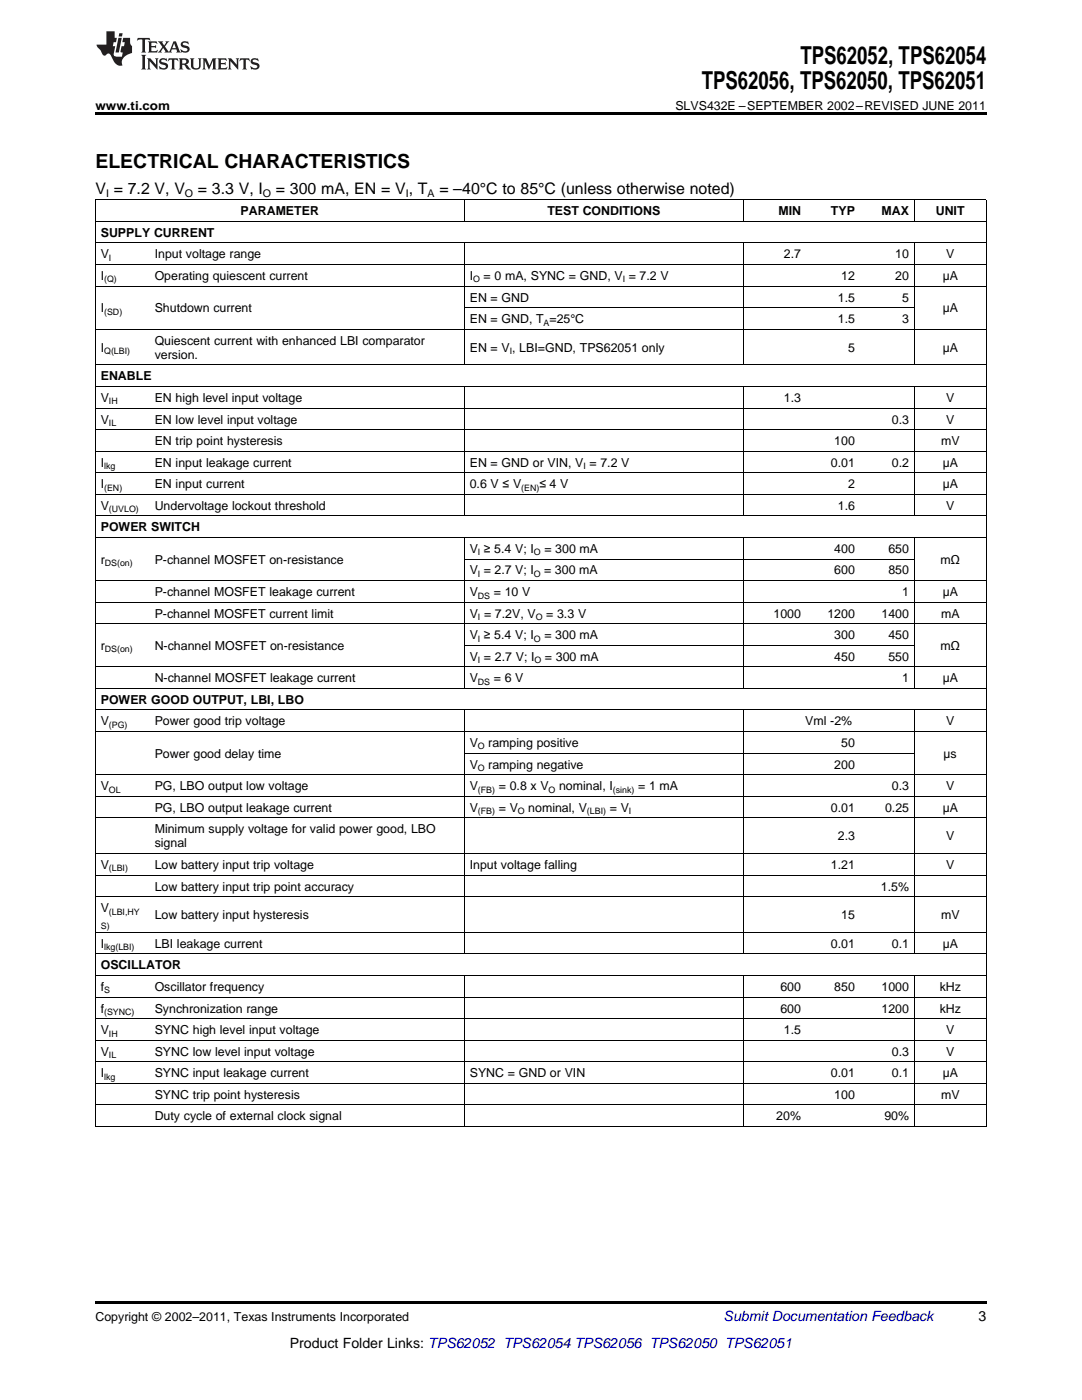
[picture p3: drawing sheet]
<svg xmlns="http://www.w3.org/2000/svg" width="216mm" height="279mm" viewBox="0 0 216 279" stroke-linecap="round" stroke-linejoin="round" font-family="sans-serif">
<defs><g id="words">
<g font-size="4.9">
<text x="140.1" y="17.8">TPS62056, TPS62050, TPS62051</text>
<text x="159.7" y="12.8">TPS62052, TPS62054</text>
</g>
<text font-size="3.9" x="19" y="33.5">ELECTRICAL CHARACTERISTICS</text>
<g font-size="3.2">
<text x="19" y="38.7">V = 7.2 V, V</text>
<text x="39.5" y="38.7">= 3.3 V, I</text>
<text x="55" y="38.7">= 300 mA, EN = V , T</text>
<text x="87.7" y="38.7">= –40°C to 85°C (unless otherwise noted)</text>
</g>
<text font-size="2.8" fill="#0000c8" x="144.4" y="263.6">Submit Documentation Feedback</text>
<g font-size="2.8">
<text x="195.3" y="263.6">3</text>
<text x="57.8" y="269">Product Folder Links: TPS62052 TPS62054 TPS62056 TPS62050 TPS62051</text>
</g>
<g font-size="2.5">
<text x="19" y="21.9">www.ti.com</text>
<text x="134.8" y="21.9">SLVS432E –SEPTEMBER 2002–REVISED JUNE 2011</text>
<text x="20.1" y="47.3">SUPPLY CURRENT</text>
<text x="48" y="43">PARAMETER</text>
<text x="109.2" y="43">TEST CONDITIONS</text>
<text x="155.3" y="43">MIN</text>
<text x="165.8" y="43">TYP</text>
<text x="175.9" y="43">MAX</text>
<text x="186.7" y="43">UNIT</text>
<text x="20.1" y="51.6">V</text>
<text x="30.9" y="51.6">Input voltage range</text>
<text x="156.4" y="51.6">2.7</text>
<text x="178.6" y="51.6">10</text>
<text x="188.8" y="51.6">V</text>
<text x="20.1" y="55.9">I</text>
<text x="30.9" y="55.9">Operating quiescent current</text>
<text x="93.7" y="55.9">I</text>
<text x="96.5" y="55.9">= 0 mA, SYNC = GND, V = 7.2 V</text>
<text x="167.9" y="55.9">12</text>
<text x="178.6" y="55.9">20</text>
<text x="188.1" y="55.9">µA</text>
<text x="20.1" y="62.3">I</text>
<text x="30.9" y="62.3">Shutdown current</text>
<text x="93.7" y="60.2">EN = GND</text>
<text x="93.7" y="64.5">EN = GND, T =25°C</text>
<text x="167.2" y="60.2">1.5</text>
<text x="167.2" y="64.5">1.5</text>
<text x="180" y="60.2">5</text>
<text x="180" y="64.5">3</text>
<text x="188.1" y="62.3">µA</text>
<text x="20.1" y="70.2">I</text>
<text x="30.9" y="68.8">Quiescent current with enhanced LBI comparator</text>
<text x="30.9" y="71.6">version.</text>
<text x="93.7" y="70.2">EN = V , LBI=GND, TPS62051 only</text>
<text x="169.2" y="70.2">5</text>
<text x="188.1" y="70.2">µA</text>
<text x="20.1" y="75.9">ENABLE</text>
<text x="20.1" y="80.2">V</text>
<text x="30.9" y="80.2">EN high level input voltage</text>
<text x="156.4" y="80.2">1.3</text>
<text x="188.8" y="80.2">V</text>
<text x="20.1" y="84.5">V</text>
<text x="30.9" y="84.5">EN low level input voltage</text>
<text x="30.9" y="88.8">EN trip point hysteresis</text>
<text x="166.5" y="88.8">100</text>
<text x="178" y="84.5">0.3</text>
<text x="187.8" y="88.8">mV</text>
<text x="188.8" y="84.5">V</text>
<text x="20.1" y="93.1">I</text>
<text x="30.9" y="93.1">EN input leakage current</text>
<text x="93.7" y="93.1">EN = GND or VIN, V = 7.2 V</text>
<text x="165.8" y="93.1">0.01</text>
<text x="178" y="93.1">0.2</text>
<text x="188.1" y="93.1">µA</text>
<text x="20.1" y="97.4">I</text>
<text x="20.1" y="101.7">V</text>
<text x="30.9" y="97.4">EN input current</text>
<text x="30.9" y="101.7">Undervoltage lockout threshold</text>
<text x="93.7" y="97.4">0.6 V ≤ V</text>
<text x="107.6" y="97.4">≤ 4 V</text>
<text x="167.2" y="101.7">1.6</text>
<text x="169.2" y="97.4">2</text>
<text x="188.1" y="97.4">µA</text>
<text x="188.8" y="101.7">V</text>
<text x="20.1" y="106">POWER SWITCH</text>
<text x="20.1" y="112.5">r</text>
<text x="30.9" y="112.5">P-channel MOSFET on-resistance</text>
<text x="93.7" y="110.3">V ≥ 5.4 V; I</text>
<text x="108.6" y="110.3">= 300 mA</text>
<text x="166.5" y="110.3">400</text>
<text x="177.3" y="110.3">650</text>
<text x="187.6" y="112.5">mΩ</text>
<text x="30.9" y="119">P-channel MOSFET leakage current</text>
<text x="93.7" y="114.7">V = 2.7 V; I</text>
<text x="93.7" y="119">V</text>
<text x="98.5" y="119">= 10 V</text>
<text x="108.6" y="114.7">= 300 mA</text>
<text x="166.5" y="114.7">600</text>
<text x="177.3" y="114.7">850</text>
<text x="180" y="119">1</text>
<text x="188.1" y="119">µA</text>
<text x="30.9" y="123.3">P-channel MOSFET current limit</text>
<text x="93.7" y="123.3">V = 7.2V, V</text>
<text x="109" y="123.3">= 3.3 V</text>
<text x="154.3" y="123.3">1000</text>
<text x="165.1" y="123.3">1200</text>
<text x="175.9" y="123.3">1400</text>
<text x="187.8" y="123.3">mA</text>
<text x="20.1" y="129.7">r</text>
<text x="30.9" y="129.7">N-channel MOSFET on-resistance</text>
<text x="93.7" y="127.6">V ≥ 5.4 V; I</text>
<text x="93.7" y="131.9">V = 2.7 V; I</text>
<text x="108.6" y="127.6">= 300 mA</text>
<text x="108.7" y="131.9">= 300 mA</text>
<text x="166.5" y="127.6">300</text>
<text x="166.5" y="131.9">450</text>
<text x="177.3" y="127.6">450</text>
<text x="177.3" y="131.9">550</text>
<text x="187.6" y="129.7">mΩ</text>
<text x="30.9" y="136.2">N-channel MOSFET leakage current</text>
<text x="93.7" y="136.2">V</text>
<text x="98.5" y="136.2">= 6 V</text>
<text x="180" y="136.2">1</text>
<text x="188.1" y="136.2">µA</text>
<text x="20.1" y="140.5">POWER GOOD OUTPUT, LBI, LBO</text>
<text x="20.1" y="144.8">V</text>
<text x="30.9" y="144.8">Power good trip voltage</text>
<text x="93.7" y="149.1">V</text>
<text x="97.4" y="149.1">ramping positive</text>
<text x="160.7" y="144.8">Vml -2%</text>
<text x="167.9" y="149.1">50</text>
<text x="188.8" y="144.8">V</text>
<text x="30.9" y="151.2">Power good delay time</text>
<text x="93.7" y="153.4">V</text>
<text x="97.4" y="153.4">ramping negative</text>
<text x="166.5" y="153.4">200</text>
<text x="188.3" y="151.2">µs</text>
<text x="20.1" y="157.7">V</text>
<text x="30.9" y="157.7">PG, LBO output low voltage</text>
<text x="30.9" y="162">PG, LBO output leakage current</text>
<text x="93.7" y="157.7">V</text>
<text x="93.7" y="162">V</text>
<text x="99.5" y="157.7">= 0.8 x V</text>
<text x="99.5" y="162">= V</text>
<text x="105.4" y="162">nominal, V</text>
<text x="111.5" y="157.7">nominal, I</text>
<text x="121.7" y="162">= V</text>
<text x="127.3" y="157.7">= 1 mA</text>
<text x="165.8" y="162">0.01</text>
<text x="176.6" y="162">0.25</text>
<text x="178" y="157.7">0.3</text>
<text x="188.1" y="162">µA</text>
<text x="188.8" y="157.7">V</text>
<text x="30.9" y="166.3">Minimum supply voltage for valid power good, LBO</text>
<text x="167.2" y="167.7">2.3</text>
<text x="188.8" y="167.7">V</text>
<text x="20.1" y="173.4">V</text>
<text x="30.9" y="169.1">signal</text>
<text x="30.9" y="173.4">Low battery input trip voltage</text>
<text x="93.7" y="173.4">Input voltage falling</text>
<text x="165.8" y="173.4">1.21</text>
<text x="188.8" y="173.4">V</text>
<text x="30.9" y="177.7">Low battery input trip point accuracy</text>
<text x="175.8" y="177.7">1.5%</text>
<text x="20.1" y="182">V</text>
<text x="30.9" y="183.4">Low battery input hysteresis</text>
<text x="167.9" y="183.4">15</text>
<text x="187.8" y="183.4">mV</text>
<text x="20.1" y="189.2">I</text>
<text x="30.9" y="189.2">LBI leakage current</text>
<text x="165.8" y="189.2">0.01</text>
<text x="178" y="189.2">0.1</text>
<text x="188.1" y="189.2">µA</text>
<text x="20.1" y="193.5">OSCILLATOR</text>
<text x="20.1" y="197.8">f</text>
<text x="30.9" y="197.8">Oscillator frequency</text>
<text x="155.7" y="197.8">600</text>
<text x="166.5" y="197.8">850</text>
<text x="175.9" y="197.8">1000</text>
<text x="187.5" y="197.8">kHz</text>
<text x="20.1" y="202.1">f</text>
<text x="30.9" y="202.1">Synchronization range</text>
<text x="155.7" y="202.1">600</text>
<text x="175.9" y="202.1">1200</text>
<text x="187.5" y="202.1">kHz</text>
<text x="20.1" y="206.4">V</text>
<text x="30.9" y="206.4">SYNC high level input voltage</text>
<text x="156.4" y="206.4">1.5</text>
<text x="188.8" y="206.4">V</text>
<text x="20.1" y="210.7">V</text>
<text x="20.1" y="215">I</text>
<text x="30.9" y="210.7">SYNC low level input voltage</text>
<text x="30.9" y="215">SYNC input leakage current</text>
<text x="93.7" y="215">SYNC = GND or VIN</text>
<text x="165.8" y="215">0.01</text>
<text x="178" y="210.7">0.3</text>
<text x="178" y="215">0.1</text>
<text x="188.1" y="215">µA</text>
<text x="188.8" y="210.7">V</text>
<text x="30.9" y="219.3">SYNC trip point hysteresis</text>
<text x="166.5" y="219.3">100</text>
<text x="187.8" y="219.3">mV</text>
<text x="30.9" y="223.6">Duty cycle of external clock signal</text>
<text x="154.9" y="223.6">20%</text>
<text x="176.5" y="223.6">90%</text>
<text x="19" y="263.6">Copyright © 2002–2011, Texas Instruments Incorporated</text>
</g>
<g font-size="2.1">
<text x="21.2" y="39.3">I</text>
<text x="36.9" y="39.3">O</text>
<text x="52.5" y="39.3">O</text>
<text x="81" y="39.3">I</text>
<text x="85.3" y="39.3">A</text>
</g>
<g font-size="1.8">
<text x="21.7" y="52.1">I</text>
<text x="20.8" y="56.4">(Q)</text>
<text x="94.4" y="56.4">O</text>
<text x="124.3" y="56.4">I</text>
<text x="20.8" y="62.8">(SD)</text>
<text x="108.5" y="65">A</text>
<text x="20.8" y="70.7">Q(LBI)</text>
<text x="101.7" y="70.7">I</text>
<text x="21.7" y="80.7">IH</text>
<text x="21.7" y="85">IL</text>
<text x="20.8" y="93.6">lkg</text>
<text x="116.4" y="93.6">I</text>
<text x="20.8" y="97.9">(EN)</text>
<text x="104" y="97.9">(EN)</text>
<text x="21.7" y="102.2">(UVLO)</text>
<text x="20.9" y="113">DS(on)</text>
<text x="95.4" y="110.8">I</text>
<text x="106.5" y="110.8">O</text>
<text x="95.4" y="115.1">I</text>
<text x="95.4" y="119.5">DS</text>
<text x="106.5" y="115.1">O</text>
<text x="95.4" y="123.8">I</text>
<text x="106.9" y="123.8">O</text>
<text x="20.9" y="130.2">DS(on)</text>
<text x="95.4" y="128.1">I</text>
<text x="106.5" y="128.1">O</text>
<text x="95.4" y="132.4">I</text>
<text x="95.4" y="136.7">DS</text>
<text x="106.6" y="132.4">O</text>
<text x="21.7" y="145.3">(PG)</text>
<text x="95.4" y="149.6">O</text>
<text x="95.4" y="153.9">O</text>
<text x="21.7" y="158.2">OL</text>
<text x="95.4" y="158.2">(FB)</text>
<text x="109.5" y="158.2">O</text>
<text x="122.3" y="158.2">(sink)</text>
<text x="95.4" y="162.5">(FB)</text>
<text x="103.3" y="162.5">O</text>
<text x="117.1" y="162.5">(LBI)</text>
<text x="125.5" y="162.5">I</text>
<text x="21.7" y="173.9">(LBI)</text>
<text x="20.1" y="185.3">S)</text>
<text x="21.7" y="182.5">(LBI,HY</text>
<text x="20.8" y="189.7">lkg(LBI)</text>
<text x="20.8" y="198.3">S</text>
<text x="20.8" y="202.6">(SYNC)</text>
<text x="21.7" y="206.9">IH</text>
<text x="20.8" y="215.5">lkg</text>
<text x="21.7" y="211.2">IL</text>
</g>
</g></defs>
<path d="M19 22.5h177.8v.5h-177.8zM19 259.7h177.8v.5h-177.8z" fill="#000"/>
<g fill="none" stroke="#000" stroke-width=".2">
<path d="M19 39.9h177.8M19.1 39.9v185M92.6 39.9v4.3M148.3 39.9v4.3M182.4 39.9v4.3M196.8 39.9v185M19 57.1h177.8M19 52.8h177.8M19 48.5h177.8M19 44.2h177.8M92.6 48.5v24.4M148.3 48.5v24.4"/>
<path d="M182.4 48.5v24.4M19 77.1h177.8M19 72.8h177.8M19 65.7h177.8M92.6 77.2v25.8M92.7 61.4h89.8M148.3 77.2v25.8M182.4 77.2v25.8M19 98.7h177.8M19 94.4h177.8M19 90h177.8M19 85.7h177.8"/>
<path d="M19 81.4h177.8M19 115.9h177.8M19 107.3h177.8M19 103h177.8M92.6 107.3v30.1M92.7 111.6h89.8M148.3 107.3v30.1M182.4 107.3v30.1M19 137.4h177.8M19 133.1h177.8M19 124.5h177.8M19 120.2h177.8"/>
<path d="M92.7 128.8h89.8M19 158.9h177.8M19 154.6h177.8M19 146h177.8M19 141.7h177.8M92.6 141.7v48.7M92.7 150.3h89.8M148.3 141.7v48.7M182.4 141.7v48.7M19 178.9h177.8M19 174.6h177.8M19 170.3h177.8"/>
<path d="M19 163.2h177.8M19 199h177.8M19 194.7h177.8M19 190.4h177.8M19 186.1h177.8M92.6 194.7v30.2M148.3 194.7v30.2M182.4 194.7v30.2M19 216.2h177.8M19 211.9h177.8M19 207.6h177.8M19 203.3h177.8"/>
<path d="M19 224.8h177.8M19 220.5h177.8"/>
</g>
<g fill="#231f20">
<path d="M27.5 7.6l-.1 .5 .4-.2h.6v.1v2.1l-.2 .4h1l-.3-.4v-2.1l.1-.1h.5l.5 .2-.2-.5zM29.5 8.3l.2 .3v1.5l-.2 .4h1.8l.2-.6a1.04 1.04 0 0 1-1.3 .2v-.7h.6l.3 .2v-.6l-.3 .2h-.6v-.6l.8-.1 .4 .3-.2-.5zM31.5 8.3l.9 1.1-.9 1.1h.8l-.2-.2 .5-.7 .4 .7-.2 .2h1.5l-.1-.2 .1-.4h.9l.1 .4-.2 .2h1l-.3-.3-.7-1.9h-.5l-.9 2-.8-1 .9-1h-.8l.1 .3-.3 .5-.4-.6 .2-.2zM34.7 8.6l.4 1h-.7zM36.3 8.4a.63 .63 0 0 0-.2 .7 .63 .63 0 0 0 .6 .4l.6 .2 .1 .2a.75 .75 0 0 1-.7 .4 .75 .75 0 0 1-.6-.5l.1 .7 .1-.1a1.11 1.11 0 0 0 1.5-.6 1.13 1.13 0 0 0-1.2-.8l-.1-.4a1.04 1.04 0 0 1 1.2 .2l-.2-.5-.1 .1-.5-.2zM28.2 10.9l.2 .4v2.2l-.2 .4h1l-.3-.4v-2.2l.3-.4zM29.3 11.6l.3 .4v1.5l-.3 .4h.8l-.2-.4v-1.3l1.5 1.7v-1.9l.2-.4h-.7l.2 .4v.9l-1.1-1.3zM32 11.8a.62 .62 0 0 0-.2 .7 .62 .62 0 0 0 .6 .4l.6 .1 .1 .3a.76 .76 0 0 1-.7 .3 .76 .76 0 0 1-.6-.4l.1 .7 .1-.1a1.11 1.11 0 0 0 1.5-.6 1.13 1.13 0 0 0-1.2-.8l-.1-.4a1.04 1.04 0 0 1 1.2 .2l-.2-.6-.1 .1-.5-.1zM33.7 11.6l-.2 .6a.61 .61 0 0 1 .8-.3v1.6l-.2 .4h.9l-.2-.4v-1.6a.63 .63 0 0 1 .8 .3l-.2-.6zM35.6 11.6l.3 .4v1.5l-.3 .4h1l-.2-.2v-.8l.5 .2a.76 .76 0 0 0 1.2 .7l-1-1a.58 .58 0 0 0 .6-.5 .58 .58 0 0 0-.5-.6zM36.4 11.9h.1a.45 .45 0 0 1 .5 .1 .45 .45 0 0 1 .1 .5l-.7 .2zM37.9 11.6l.2 .2a2.17 2.17 0 0 0 .3 1.9 .99 .99 0 0 0 1.6-.6v-1.1l.2-.4h-.7l.2 .2a1.92 1.92 0 0 1-.2 1.8 .6 .6 0 0 1-.9-.5v-1.1l.2-.4zM40.4 11.6l.2 .4v1.5l-.2 .4h.7l-.2-.4v-1.4l.8 1.8 .8-1.8v1.4l-.2 .4h.9l-.2-.4v-1.5l.2-.4h-.8l-.6 1.5-.6-1.5zM43.4 11.6l.2 .4v1.5l-.2 .4h1.8l.2-.6a1.04 1.04 0 0 1-1.3 .1v-.6h.5l.4 .2v-.6l-.4 .2h-.5v-.7h.8l.3 .3-.1-.6zM45.5 11.6l.2 .4v1.5l-.2 .4h.7l-.2-.4v-1.3l1.5 1.7v-1.9l.2-.4h-.7l.2 .4v.9l-1.1-1.3zM47.9 11.6l-.1 .6a.61 .61 0 0 1 .8-.3v1.6l-.3 .4h1l-.3-.4 .1-1.6a.63 .63 0 0 1 .7 .3l-.1-.6zM50.2 11.8a.62 .62 0 0 0-.2 .7 .62 .62 0 0 0 .6 .4l.6 .1 .2 .3a.76 .76 0 0 1-.8 .3 .76 .76 0 0 1-.6-.4l.1 .7 .2-.1a1.11 1.11 0 0 0 1.5-.6 1.13 1.13 0 0 0-1.3-.8l-.1-.4a1.04 1.04 0 0 1 1.2 .2l-.1-.6-.2 .1-.5-.1z"/>
<path d="M21.2 6.3v2.6h-1.9l.1 .4 .7 .9a.91 .91 0 0 0 1 .8 .56 .56 0 0 1 .5-.3 .56 .56 0 0 1 .5 .3l.4 .8a1.53 1.53 0 0 0 1.9 1.2 1.54 1.54 0 0 1 1-2.1l.9-.3v-1.4a1.52 1.52 0 0 1-.3-1.6h-1.4l-.2 .8h.5l-.2 .8h-.4l-.2 1v.2l.4 .1-.2 .8a1.93 1.93 0 0 1-1.6-.3l.3-1.8h-.5l.2-.8h.4l.2-.8h-.4v-1.3zM23.6 7.6l-.6 2.9h.7l.6-2.9zM23.8 6.6l-.1 .7h.6l.2-.7z"/>
</g>
<use href="#words"/>
</svg>
